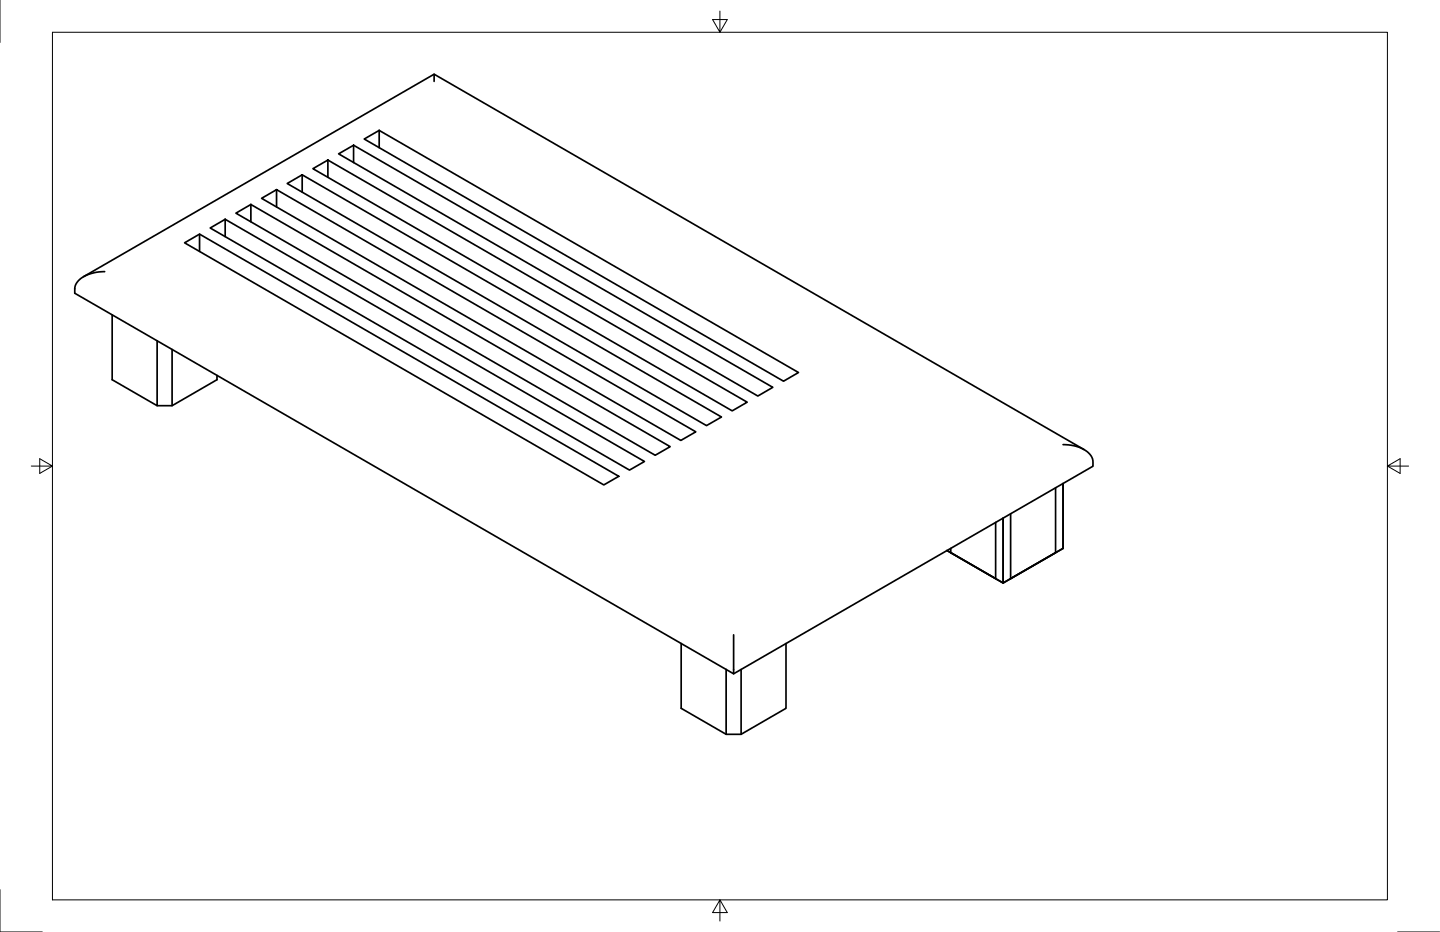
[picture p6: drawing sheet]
<svg xmlns="http://www.w3.org/2000/svg" width="432mm" height="279mm" viewBox="0 0 432 279" stroke-linecap="round" stroke-linejoin="round" font-family="sans-serif">
<!-- layer: Visible -->
<g fill="none" stroke="#000" stroke-width=".51">
<path d="M113.7 39.1v5.2M130.2 22.2v2.2M78.4 59.5l4.5-2.6 125.7 72.6-4.4 2.5zM82.9 56.9v5.1M86.1 55l4.5-2.6 125.7 72.6-4.4 2.6zM90.6 52.4v5.2M93.8 50.6l4.5-2.6 125.7 72.6-4.4 2.6zM98.3 48v5.1M101.5 46.1l4.5-2.6 125.7 72.6-4.5 2.6zM106 43.5v5.2M109.2 41.7l4.5-2.6 125.7 72.6-4.5 2.6zM55.4 72.8l4.4-2.6 125.7 72.6-4.4 2.6z"/>
<path d="M59.8 70.2v5.2M63 68.3l4.5-2.6 125.8 72.6-4.5 2.6zM67.5 65.7v5.2M70.7 63.9l4.5-2.6 125.8 72.6-4.5 2.6zM75.2 61.3v5.2M25 83l105.2-60.8 194.9 112.6M31.4 81.4a9.8 9.8 0 0 0-8.6 3.8l-.3 .9-.1 1.8 197.6 114.1 107.7-62.2a5.3 5.3 0 0 0-4.2-5.8l-2.3-.5-2.4-.2M33.6 94.4v19.4l13.5 7.8v-19.4M51.6 104.8v16.8M65.1 112.5v1.3l-13.5 7.8h-4.5M298.6 156.6v16.9M300.8 155.3v19.5l18-10.4v-19.5v19.5l-18 10.4z"/>
<path d="M316.5 146.2v19.5l-13.5 7.8v-19.5M284 165l16.8 9.8M285.1 164.4v1.3M204.3 192.9v19.4l13.4 7.8h4.5l13.5-7.8v-19.4M220 190.3v11.7M217.7 200.7v19.4M222.2 200.7v19.4"/>
</g>
<!-- layer: Border -->
<path d="M0 0v12.7M15.7 9.7h400.3v260.1h-400.3zM215.9 3.3v6.4l-2.2-3.8h4.4l-2.2 3.8M9.4 139.7h6.3l-3.8-2.2v4.4l3.8-2.2M416 139.7l3.8 2.2v-4.4l-3.8 2.2h6.4M0 266.7v12.7h12.7M215.9 269.8l2.2 3.8h-4.4l2.2-3.8v6.3M419.1 279.4h12.7" fill="none" stroke="#000" stroke-width=".3"/>
</svg>
